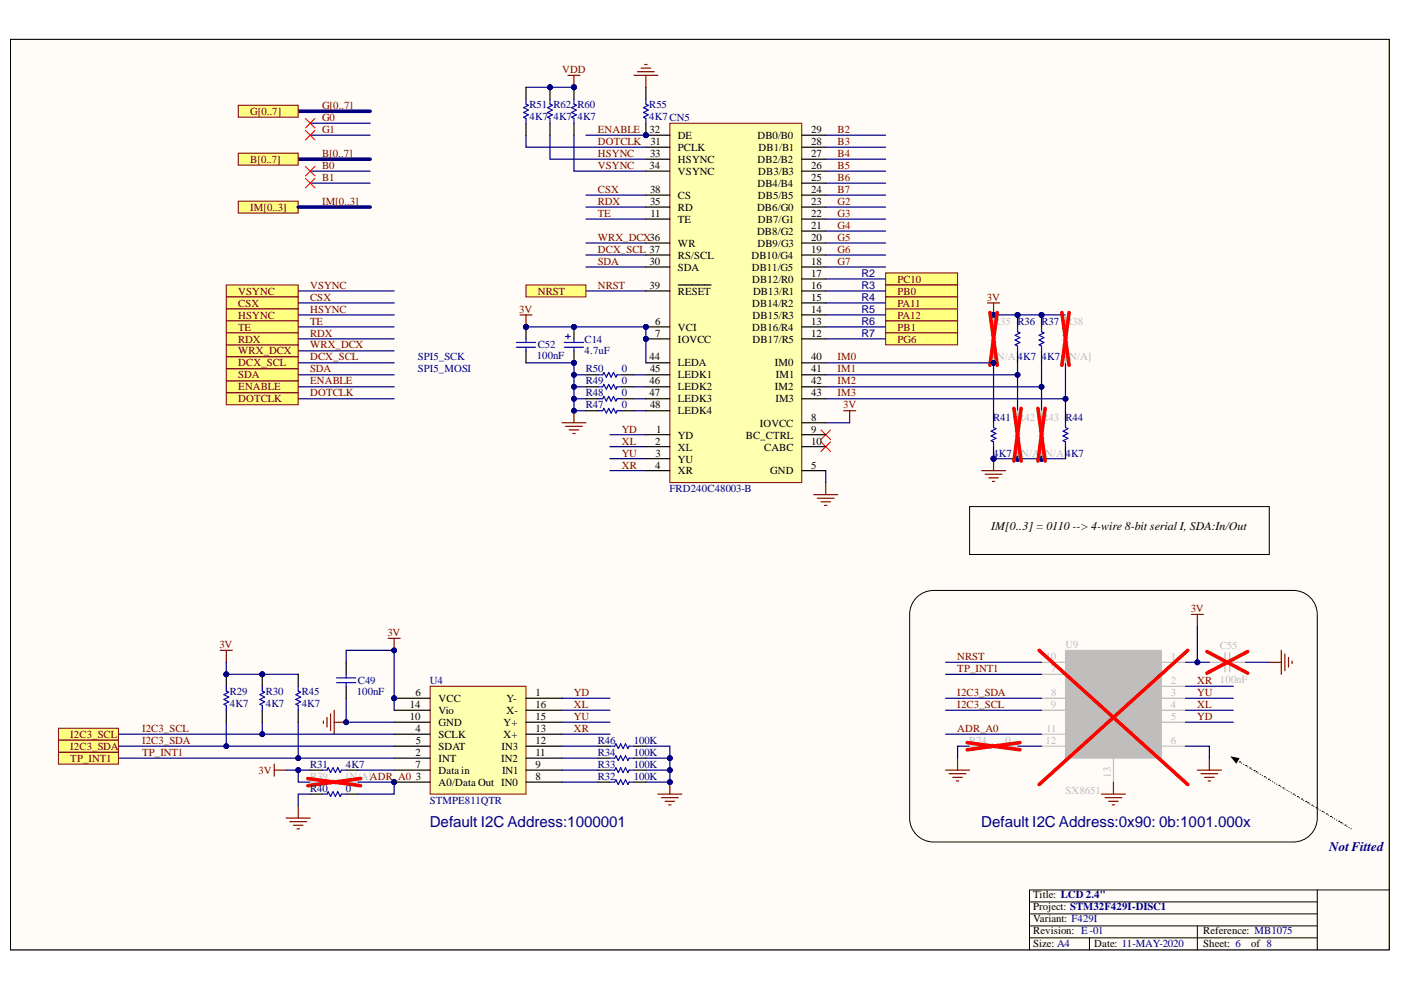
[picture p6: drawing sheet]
<svg xmlns="http://www.w3.org/2000/svg" width="297mm" height="210mm" viewBox="0 0 297 210" stroke-linecap="round" stroke-linejoin="round" font-family="sans-serif">
<defs><g id="words">
<g font-size="3.2" fill="#000080">
<text x="91.1" y="175.3">Default I2C Address:1000001</text>
<text x="208" y="175.3">Default I2C Address:0x90: 0b:1001.000x</text>
</g>
<text font-size="2.8" fill="#000080" x="281.8" y="180.5">NotFitted</text>
<text font-size="2.5" x="210.2" y="112.4">IM[0..3] = 0110 --&gt; 4-wire 8-bit serial I, SDA:In/Out</text>
<g font-size="2.3" fill="#800000">
<text x="119.2" y="15.5">VDD</text>
<text x="68.3" y="23.1">G[0..7]</text>
<text x="53" y="24.3">G[0..7]</text>
<text x="68.3" y="25.6">G0</text>
<text x="68.3" y="28.1">G1</text>
<text x="126.7" y="28.1">ENABLE</text>
<text x="177.6" y="28.1">B2</text>
<text x="53" y="34.6">B[0..7]</text>
<text x="68.3" y="33.3">B[0..7]</text>
<text x="68.3" y="35.8">B0</text>
<text x="126.7" y="33.3">HSYNC</text>
<text x="126.7" y="35.8">VSYNC</text>
<text x="126.7" y="30.8">DOTCLK</text>
<text x="177.6" y="30.8">B3</text>
<text x="177.6" y="33.3">B4</text>
<text x="177.6" y="35.8">B5</text>
<text x="68.3" y="38.4">B1</text>
<text x="126.7" y="40.9">CSX</text>
<text x="177.6" y="38.4">B6</text>
<text x="177.6" y="40.9">B7</text>
<text x="53" y="44.7">IM[0..3]</text>
<text x="68.3" y="43.5">IM[0..3]</text>
<text x="126.7" y="43.5">RDX</text>
<text x="126.7" y="46">TE</text>
<text x="177.6" y="43.5">G2</text>
<text x="177.6" y="46">G3</text>
<text x="126.7" y="53.6">DCX_SCL 37</text>
<text x="126.7" y="51.1">WRX_DCX36</text>
<text x="177.6" y="48.5">G4</text>
<text x="177.6" y="51.1">G5</text>
<text x="177.6" y="53.6">G6</text>
<text x="126.7" y="56.1">SDA</text>
<text x="177.6" y="56.1">G7</text>
<text x="190.3" y="59.9">PC10</text>
<text x="50.5" y="62.5">VSYNC</text>
<text x="50.5" y="65">CSX</text>
<text x="65.7" y="61.2">VSYNC</text>
<text x="65.7" y="63.7">CSX</text>
<text x="114" y="62.5">NRST</text>
<text x="126.7" y="61.2">NRST</text>
<text x="190.3" y="62.5">PB0</text>
<text x="190.3" y="65">PA11</text>
<text x="209.2" y="63.7">3V</text>
<text x="50.5" y="67.5">HSYNC</text>
<text x="50.5" y="70.1">TE</text>
<text x="65.7" y="66.3">HSYNC</text>
<text x="65.7" y="68.8">TE</text>
<text x="65.7" y="71.4">RDX</text>
<text x="110.1" y="66.3">3V</text>
<text x="190.3" y="67.5">PA12</text>
<text x="190.3" y="70.1">PB1</text>
<text x="50.5" y="75.2">WRX_DCX</text>
<text x="50.5" y="72.6">RDX</text>
<text x="50.5" y="77.7">DCX_SCL</text>
<text x="65.7" y="76.4">DCX_SCL</text>
<text x="65.7" y="73.9">WRX_DCX</text>
<text x="177.6" y="76.4">IM0</text>
<text x="190.3" y="72.6">PG6</text>
<text x="50.5" y="82.8">ENABLE</text>
<text x="50.5" y="80.2">SDA</text>
<text x="65.7" y="79">SDA</text>
<text x="65.7" y="81.5">ENABLE</text>
<text x="177.6" y="79">IM1</text>
<text x="177.6" y="81.5">IM2</text>
<text x="50.5" y="85.3">DOTCLK</text>
<text x="65.7" y="84">DOTCLK</text>
<text x="177.6" y="84">IM3</text>
<text x="178.8" y="86.6">3V</text>
<text x="131.8" y="91.7">YD</text>
<text x="131.8" y="94.3">XL</text>
<text x="131.8" y="99.3">XR</text>
<text x="131.8" y="96.8">YU</text>
<text x="252.5" y="129.8">3V</text>
<text x="46.5" y="137.4">3V</text>
<text x="82.2" y="134.8">3V</text>
<text x="203" y="142.5">TP_INT1</text>
<text x="203" y="139.9">NRST</text>
<text x="121.7" y="147.5">YD</text>
<text x="203" y="147.5">I2C3_SDA</text>
<text x="253.8" y="145">XR</text>
<text x="253.8" y="147.5">YU</text>
<text x="30.1" y="155.2">I2C3_SCL</text>
<text x="121.7" y="155.2">XR</text>
<text x="121.7" y="152.7">YU</text>
<text x="121.7" y="150.1">XL</text>
<text x="203" y="150.1">I2C3_SCL</text>
<text x="203" y="155.2">ADR_A0</text>
<text x="253.8" y="152.7">YD</text>
<text x="253.8" y="150.1">XL</text>
<text x="14.9" y="161.6">TP_INT1</text>
<text x="14.9" y="156.5">I2C3_SCL</text>
<text x="14.9" y="159">I2C3_SDA</text>
<text x="30.1" y="160.3">TP_INT1</text>
<text x="30.1" y="157.8">I2C3_SDA</text>
<text x="54.8" y="164.1">3V</text>
</g>
<g font-size="2.3" fill="#000080">
<text x="112.3" y="22.8">R51 R62 R60</text>
<text x="137.7" y="22.8">R55</text>
<text x="112.3" y="25.4">4K7</text>
<text x="117.3" y="25.4">4K7</text>
<text x="122.4" y="25.4">4K7</text>
<text x="137.7" y="25.4">4K7CN5</text>
<text x="182.7" y="58.7">R2</text>
<text x="182.7" y="63.7">R4</text>
<text x="182.7" y="61.2">R3</text>
<text x="182.7" y="66.3">R5</text>
<text x="182.7" y="68.8">R6</text>
<text x="182.7" y="71.4">R7</text>
<text x="215.7" y="68.8">R36</text>
<text x="220.8" y="68.8">R37 R38</text>
<text x="88.6" y="76.4">SPI5_SCK</text>
<text x="113.8" y="76.2">100nF</text>
<text x="114" y="73.9">C52</text>
<text x="123.9" y="72.6">C14</text>
<text x="123.9" y="75.2">4.7uF</text>
<text x="215.7" y="76.4">4K7</text>
<text x="220.8" y="76.4">4K7 [N/A]</text>
<text x="88.6" y="79">SPI5_MOSI</text>
<text x="124.2" y="79">R50</text>
<text x="124.2" y="81.5">R49</text>
<text x="131.8" y="79">0</text>
<text x="131.8" y="81.5">0</text>
<text x="124.2" y="84">R48</text>
<text x="124.2" y="86.6">R47</text>
<text x="131.8" y="84">0</text>
<text x="131.8" y="86.6">0</text>
<text x="210.6" y="89.2">R41</text>
<text x="210.6" y="96.8">4K7</text>
<text x="142" y="104.4">FRD240C48003-B</text>
<text x="48.7" y="147.3">R29</text>
<text x="48.7" y="149.9">4K7</text>
<text x="56.3" y="147.3">R30</text>
<text x="56.3" y="149.9">4K7</text>
<text x="64" y="147.3">R45</text>
<text x="64" y="149.9">4K7</text>
<text x="75.6" y="147.3">100nF</text>
<text x="75.9" y="145">C49</text>
<text x="91.1" y="145">U4</text>
<text x="126.7" y="157.8">R46</text>
<text x="126.7" y="160.3">R34</text>
<text x="134.4" y="157.8">100K</text>
<text x="134.4" y="160.3">100K</text>
<text x="65.7" y="162.8">R31</text>
<text x="65.7" y="167.9">R40</text>
<text x="73.4" y="162.8">4K7</text>
<text x="73.4" y="167.9">0</text>
<text x="126.7" y="162.8">R33</text>
<text x="126.7" y="165.4">R32</text>
<text x="134.4" y="162.8">100K</text>
<text x="134.4" y="165.4">100K</text>
<text x="91.1" y="170.4">STMPE811QTR</text>
</g>
<g font-size="2.3">
<text x="137.7" y="28.1">32</text>
<text x="143.7" y="29.5">DE</text>
<text x="160.6" y="29.5">DB0/B0</text>
<text x="172" y="28.1">29</text>
<text x="137.7" y="35.8">34</text>
<text x="137.8" y="33.3">33</text>
<text x="137.9" y="30.8">31</text>
<text x="143.7" y="32">PCLK</text>
<text x="143.7" y="34.6">HSYNC</text>
<text x="160.6" y="34.6">DB2/B2</text>
<text x="160.8" y="32">DB1/B1</text>
<text x="172" y="30.8">28</text>
<text x="172" y="33.3">27</text>
<text x="172" y="35.8">26</text>
<text x="137.8" y="40.9">38</text>
<text x="143.7" y="37.1">VSYNC</text>
<text x="160.6" y="39.6">DB4/B4</text>
<text x="160.8" y="37.1">DB3/B3</text>
<text x="172" y="38.4">25</text>
<text x="172" y="40.9">24</text>
<text x="137.8" y="43.5">35</text>
<text x="137.9" y="46">11</text>
<text x="143.7" y="42.2">CS</text>
<text x="143.7" y="47.3">TE</text>
<text x="143.7" y="44.7">RD</text>
<text x="160.5" y="44.7">DB6/G0</text>
<text x="160.7" y="42.2">DB5/B5</text>
<text x="160.7" y="47.3">DB7/G1</text>
<text x="172" y="43.5">23</text>
<text x="172" y="46">22</text>
<text x="143.7" y="52.3">WR</text>
<text x="160.5" y="49.8">DB8/G2</text>
<text x="160.6" y="52.3">DB9/G3</text>
<text x="172" y="48.5">21</text>
<text x="172" y="51.1">20</text>
<text x="172" y="53.6">19</text>
<text x="137.7" y="56.1">30</text>
<text x="143.7" y="54.9">RS/SCL</text>
<text x="143.7" y="57.4">SDA</text>
<text x="159.3" y="54.9">DB10/G4</text>
<text x="159.4" y="57.4">DB11/G5</text>
<text x="159.5" y="59.9">DB12/R0</text>
<text x="172" y="56.1">18</text>
<text x="172" y="58.7">17</text>
<text x="137.7" y="61.2">39</text>
<text x="143.7" y="62.5">RESET</text>
<text x="159.5" y="65">DB14/R2</text>
<text x="159.7" y="62.5">DB13/R1</text>
<text x="172" y="61.2">16</text>
<text x="172" y="63.7">15</text>
<text x="138.9" y="71.4">7</text>
<text x="138.9" y="68.8">6</text>
<text x="143.7" y="70.1">VCI</text>
<text x="159.5" y="70.1">DB16/R4</text>
<text x="159.6" y="67.5">DB15/R3</text>
<text x="172" y="66.3">14</text>
<text x="172" y="68.8">13</text>
<text x="172" y="71.4">12</text>
<text x="137.7" y="76.4">44</text>
<text x="143.7" y="72.6">IOVCC</text>
<text x="143.7" y="77.7">LEDA</text>
<text x="159.6" y="72.6">DB17/R5</text>
<text x="164.3" y="77.7">IM0</text>
<text x="172" y="76.4">40</text>
<text x="137.7" y="81.5">46</text>
<text x="137.8" y="79">45</text>
<text x="143.7" y="80.2">LEDK1</text>
<text x="143.7" y="82.8">LEDK2</text>
<text x="164.3" y="82.8">IM2</text>
<text x="164.5" y="80.2">IM1</text>
<text x="172" y="81.5">42</text>
<text x="172" y="79">41</text>
<text x="137.7" y="84">47</text>
<text x="137.8" y="86.6">48</text>
<text x="143.7" y="85.3">LEDK3</text>
<text x="143.7" y="87.8">LEDK4</text>
<text x="164.4" y="85.3">IM3</text>
<text x="172" y="89.2">8</text>
<text x="172" y="84">43</text>
<text x="138.9" y="94.3">2</text>
<text x="139.1" y="91.7">1</text>
<text x="143.7" y="93">YD</text>
<text x="143.7" y="95.5">XL</text>
<text x="158.1" y="93">BC_CTRL</text>
<text x="161.1" y="90.5">IOVCC</text>
<text x="162" y="95.5">CABC</text>
<text x="172" y="91.7">9</text>
<text x="172" y="94.3">10</text>
<text x="138.9" y="99.3">4</text>
<text x="139" y="96.8">3</text>
<text x="143.7" y="98.1">YU</text>
<text x="143.7" y="100.6">XR</text>
<text x="163.3" y="100.6">GND</text>
<text x="172" y="99.3">5</text>
<text x="88.1" y="147.5">6</text>
<text x="93" y="148.9">VCC</text>
<text x="107.4" y="148.9">Y-</text>
<text x="113.5" y="147.5">1</text>
<text x="86.9" y="152.7">10</text>
<text x="86.9" y="150.1">14</text>
<text x="88.1" y="155.2">4</text>
<text x="93" y="154">GND</text>
<text x="93" y="151.4">Vio</text>
<text x="106.8" y="154">Y+</text>
<text x="107.4" y="151.4">X-</text>
<text x="113.5" y="155.2">13</text>
<text x="113.5" y="152.7">15</text>
<text x="113.5" y="150.1">16</text>
<text x="88.1" y="160.3">2</text>
<text x="88.2" y="157.8">5</text>
<text x="93" y="161.6">INT</text>
<text x="93" y="156.5">SCLK</text>
<text x="93" y="159">SDAT</text>
<text x="106.3" y="161.6">IN2</text>
<text x="106.4" y="159">IN3</text>
<text x="106.8" y="156.5">X+</text>
<text x="113.5" y="160.3">11</text>
<text x="113.5" y="157.8">12</text>
<text x="88.1" y="162.8">7</text>
<text x="88.2" y="165.4">3</text>
<text x="93" y="166.6">A0/Data Out IN0</text>
<text x="93" y="164.1">Data in</text>
<text x="106.4" y="164.1">IN1</text>
<text x="113.5" y="165.4">8</text>
<text x="113.5" y="162.8">9</text>
<text x="219" y="190.5">Title: LCD 2.4&quot;</text>
<text x="219" y="193">Project: STM32F429I-DISC1</text>
<text x="219" y="195.5">Variant: F429I</text>
<text x="219" y="200.9">Size: A4</text>
<text x="219" y="198.1">Revision: E-01</text>
<text x="232" y="200.9">Date: 11-MAY-2020</text>
<text x="255.1" y="198.1">Reference: MB1075</text>
<text x="255.1" y="200.9">Sheet: 6</text>
<text x="265.2" y="200.9">of 8</text>
</g>
<g font-size="2.3" fill="#bfbebc">
<text x="210.6" y="68.8">R35</text>
<text x="210.6" y="76.4">[N/A]</text>
<text x="215.7" y="89.2">R42</text>
<text x="220.8" y="89.2">R43 R44</text>
<text x="215.7" y="96.8">[N/A]</text>
<text x="220.8" y="96.8">[N/A]4K7</text>
<text x="225.9" y="137.4">U9</text>
<text x="258.6" y="137.6">C55</text>
<text x="221.7" y="139.9">10</text>
<text x="222.8" y="142.5">7</text>
<text x="227.7" y="143.7">NIRQ</text>
<text x="248.2" y="139.9">1</text>
<text x="222.9" y="147.5">8</text>
<text x="227.7" y="148.9">SDA</text>
<text x="241.6" y="146.3">X+</text>
<text x="241.6" y="148.9">Y+</text>
<text x="248.2" y="145">2</text>
<text x="248.2" y="147.5">3</text>
<text x="258.6" y="144.7">100nF</text>
<text x="221.8" y="155.2">11</text>
<text x="222.8" y="150.1">9</text>
<text x="248.2" y="150.1">4</text>
<text x="248.2" y="152.7">5</text>
<text x="205.5" y="157.8">R74</text>
<text x="213.2" y="157.8">0</text>
<text x="221.7" y="157.8">12</text>
<text x="227.7" y="156.5">A0</text>
<text x="227.7" y="159">AUX</text>
<text x="239.5" y="159">GND</text>
<text x="248.2" y="157.8">6</text>
<text x="65.7" y="165.4">R39</text>
<text x="73.4" y="165.4">[N/A]ADR_A0</text>
<text x="235.5" y="164.9" transform="rotate(-90 235.5 164.9)">13</text>
<text x="225.9" y="168.4">SX8651</text>
</g>
</g></defs>
<path d="M2.2 8.4h292.3v193h-292.3z" fill-rule="evenodd" fill="#fffcf8"/>
<path d="M2.2 8.4h292.3v193h-292.3z" fill="none" stroke="#000" stroke-width=".21"/>
<path d="M2.2 8.4h292.3v193h-292.3z" fill-rule="evenodd" fill="#fffcf8"/>
<path d="M2.2 8.4h292.3v193h-292.3zM218.3 191.2h61M218.3 193.8h61M218.3 198.8h61M218.3 196.3h61M231 198.8v2.6M253.9 196.3v5.1M279.3 188.7v12.7M294.5 188.7h-76.2v12.7" fill="none" stroke="#000" stroke-width=".21"/>
<path d="M209.4 64.2h2.5M210.6 64.2v2.6" fill="none" stroke="#800000" stroke-width=".25"/>
<circle cx="210.7" cy="66.8" r=".51" fill="#000080"/>
<circle cx="210.7" cy="66.8" r=".51" fill="none" stroke="#000080" stroke-width=".21"/>
<path d="M208.1 99.8h5.1M210.6 97.3v2.5M208.9 100.6h3.5M209.6 101.3h2.1M210.4 102.1h.5" fill="none" stroke="#800000" stroke-width=".25"/>
<circle cx="210.7" cy="97.2" r=".51" fill="#000080"/>
<circle cx="210.7" cy="97.2" r=".51" fill="none" stroke="#000080" stroke-width=".21"/>
<path d="M210.6 66.8h15.3" fill="none" stroke="#000080" stroke-width=".25"/>
<circle cx="210.7" cy="66.8" r=".51" fill="#000080"/>
<circle cx="210.7" cy="66.8" r=".51" fill="none" stroke="#000080" stroke-width=".21"/>
<circle cx="215.7" cy="66.8" r=".51" fill="#000080"/>
<circle cx="215.7" cy="66.8" r=".51" fill="none" stroke="#000080" stroke-width=".21"/>
<circle cx="220.8" cy="66.8" r=".51" fill="#000080"/>
<circle cx="220.8" cy="66.8" r=".51" fill="none" stroke="#000080" stroke-width=".21"/>
<path d="M215.7 76.9v10.2" fill="none" stroke="#000080" stroke-width=".25"/>
<circle cx="215.7" cy="79.5" r=".51" fill="#000080"/>
<circle cx="215.7" cy="79.5" r=".51" fill="none" stroke="#000080" stroke-width=".21"/>
<path d="M210.6 97.3h15.3" fill="none" stroke="#000080" stroke-width=".25"/>
<circle cx="220.8" cy="97.2" r=".51" fill="#000080"/>
<circle cx="220.8" cy="97.2" r=".51" fill="none" stroke="#000080" stroke-width=".21"/>
<circle cx="215.7" cy="97.2" r=".51" fill="#000080"/>
<circle cx="215.7" cy="97.2" r=".51" fill="none" stroke="#000080" stroke-width=".21"/>
<circle cx="210.7" cy="97.2" r=".51" fill="#000080"/>
<circle cx="210.7" cy="97.2" r=".51" fill="none" stroke="#000080" stroke-width=".21"/>
<path d="M220.8 76.9v10.2" fill="none" stroke="#000080" stroke-width=".25"/>
<circle cx="220.8" cy="82" r=".51" fill="#000080"/>
<circle cx="220.8" cy="82" r=".51" fill="none" stroke="#000080" stroke-width=".21"/>
<path d="M175.1 79.5h40.6" fill="none" stroke="#000080" stroke-width=".25"/>
<circle cx="215.7" cy="79.5" r=".51" fill="#000080"/>
<circle cx="215.7" cy="79.5" r=".51" fill="none" stroke="#000080" stroke-width=".21"/>
<path d="M225.9 76.9v10.2" fill="none" stroke="#000080" stroke-width=".25"/>
<circle cx="225.9" cy="84.6" r=".51" fill="#000080"/>
<circle cx="225.9" cy="84.6" r=".51" fill="none" stroke="#000080" stroke-width=".21"/>
<path d="M116.6 28.7v5.1h20.3M121.7 28.7v7.6h15.2" fill="none" stroke="#000080" stroke-width=".25"/>
<path d="M110.3 66.8h2.5M111.5 66.8v2.5" fill="none" stroke="#800000" stroke-width=".25"/>
<circle cx="111.5" cy="69.3" r=".51" fill="#000080"/>
<circle cx="111.5" cy="69.3" r=".51" fill="none" stroke="#000080" stroke-width=".21"/>
<circle cx="121.7" cy="69.3" r=".51" fill="#000080"/>
<circle cx="121.7" cy="69.3" r=".51" fill="none" stroke="#000080" stroke-width=".21"/>
<circle cx="121.7" cy="76.9" r=".51" fill="#000080"/>
<circle cx="121.7" cy="76.9" r=".51" fill="none" stroke="#000080" stroke-width=".21"/>
<path d="M121.7 69.3v2.5" fill="none" stroke="#000" stroke-width=".25"/>
<circle cx="121.7" cy="69.3" r=".51" fill="#000080"/>
<circle cx="121.7" cy="69.3" r=".51" fill="none" stroke="#000080" stroke-width=".21"/>
<path d="M121.7 74.4v2.5" fill="none" stroke="#000" stroke-width=".25"/>
<circle cx="121.7" cy="76.9" r=".51" fill="#000080"/>
<circle cx="121.7" cy="76.9" r=".51" fill="none" stroke="#000080" stroke-width=".21"/>
<path d="M119.7 72.6h4M119.7 73.6h4M119.9 71.3h1M120.4 70.8v1M121.7 71.8v.8M121.7 73.6v.8" fill="none" stroke="#00f" stroke-width=".25"/>
<path d="M111.5 76.9h10.2v2.6" fill="none" stroke="#000080" stroke-width=".25"/>
<circle cx="121.7" cy="76.9" r=".51" fill="#000080"/>
<circle cx="121.7" cy="76.9" r=".51" fill="none" stroke="#000080" stroke-width=".21"/>
<circle cx="121.7" cy="79.5" r=".51" fill="#000080"/>
<circle cx="121.7" cy="79.5" r=".51" fill="none" stroke="#000080" stroke-width=".21"/>
<path d="M124.2 28.7h12.7" fill="none" stroke="#000080" stroke-width=".25"/>
<circle cx="136.9" cy="28.7" r=".51" fill="#000080"/>
<circle cx="136.9" cy="28.7" r=".51" fill="none" stroke="#000080" stroke-width=".21"/>
<path d="M111.5 18.5h10.2" fill="none" stroke="#000080" stroke-width=".25"/>
<circle cx="116.6" cy="18.5" r=".51" fill="#000080"/>
<circle cx="116.6" cy="18.5" r=".51" fill="none" stroke="#000080" stroke-width=".21"/>
<circle cx="121.7" cy="18.5" r=".51" fill="#000080"/>
<circle cx="121.7" cy="18.5" r=".51" fill="none" stroke="#000080" stroke-width=".21"/>
<path d="M111.5 28.7v2.5h25.4" fill="none" stroke="#000080" stroke-width=".25"/>
<path d="M120.4 16h2.6M121.7 16v2.5" fill="none" stroke="#800000" stroke-width=".25"/>
<circle cx="121.7" cy="18.5" r=".51" fill="#000080"/>
<circle cx="121.7" cy="18.5" r=".51" fill="none" stroke="#000080" stroke-width=".21"/>
<path d="M134.4 16h5.1M135.2 15.2h3.5M135.9 14.4h2.1M136.7 13.7h.5M136.9 16v2.5M172.5 104.9h5.1M173.3 105.6h3.5M174.1 106.4h2M174.8 107.2h.5M175.1 102.3v2.6" fill="none" stroke="#800000" stroke-width=".25"/>
<g fill="none" stroke="#000080" stroke-width=".25">
<path d="M175.1 28.7h12.7M175.1 31.2h12.7M175.1 33.8h12.7M175.1 36.3h12.7M175.1 38.8h12.7M175.1 41.4h12.7M175.1 43.9h12.7M175.1 46.5h12.7M175.1 49h12.7M175.1 51.5h12.7M175.1 54.1h12.7M175.1 56.6h12.7"/>
<path d="M175.1 59.1h12.7M124.2 79.5h-2.5v7.6h2.5M134.4 79.5h2.5M175.1 61.7h12.7M175.1 64.2h12.7M175.1 66.8h12.7M175.1 69.3h12.7M175.1 71.8h12.7M129.3 92.2h7.6M129.3 94.7h7.6M129.3 97.2h7.6M129.3 99.8h7.6"/>
<path d="M134.4 82h2.5M134.4 84.5h2.5M134.4 87.1h2.5M175.1 99.8v2.5"/>
</g>
<path d="M174.1 91.2l2 2M174.1 93.7l2 2M176.1 91.2l-2 2M176.1 93.7l-2 2" fill="none" stroke="#f00" stroke-width=".21"/>
<circle cx="121.7" cy="87.1" r=".51" fill="#000080"/>
<circle cx="121.7" cy="87.1" r=".51" fill="none" stroke="#000080" stroke-width=".21"/>
<circle cx="121.7" cy="84.5" r=".51" fill="#000080"/>
<circle cx="121.7" cy="84.5" r=".51" fill="none" stroke="#000080" stroke-width=".21"/>
<circle cx="121.7" cy="82" r=".51" fill="#000080"/>
<circle cx="121.7" cy="82" r=".51" fill="none" stroke="#000080" stroke-width=".21"/>
<circle cx="121.7" cy="79.5" r=".51" fill="#000080"/>
<circle cx="121.7" cy="79.5" r=".51" fill="none" stroke="#000080" stroke-width=".21"/>
<path d="M121.7 82h2.5" fill="none" stroke="#000080" stroke-width=".25"/>
<circle cx="121.7" cy="82" r=".51" fill="#000080"/>
<circle cx="121.7" cy="82" r=".51" fill="none" stroke="#000080" stroke-width=".21"/>
<path d="M121.7 84.5h2.5" fill="none" stroke="#000080" stroke-width=".25"/>
<circle cx="121.7" cy="84.5" r=".51" fill="#000080"/>
<circle cx="121.7" cy="84.5" r=".51" fill="none" stroke="#000080" stroke-width=".21"/>
<path d="M119.1 89.6h5.1M119.9 90.4h3.6M120.7 91.2h2M121.4 91.9h.5M121.7 87.1v2.5" fill="none" stroke="#800000" stroke-width=".25"/>
<circle cx="121.7" cy="87.1" r=".51" fill="#000080"/>
<circle cx="121.7" cy="87.1" r=".51" fill="none" stroke="#000080" stroke-width=".21"/>
<path d="M124.2 41.4h12.7M124.2 43.9h12.7M124.2 46.4h12.7M124.2 51.5h12.7M124.2 54.1h12.7M124.2 56.6h12.7M111.5 69.3h25.4v7.6M124.2 61.7h12.7" fill="none" stroke="#000080" stroke-width=".25"/>
<circle cx="136.9" cy="71.8" r=".51" fill="#000080"/>
<circle cx="136.9" cy="71.8" r=".51" fill="none" stroke="#000080" stroke-width=".21"/>
<circle cx="136.9" cy="69.3" r=".51" fill="#000080"/>
<circle cx="136.9" cy="69.3" r=".51" fill="none" stroke="#000080" stroke-width=".21"/>
<circle cx="121.7" cy="69.3" r=".51" fill="#000080"/>
<circle cx="121.7" cy="69.3" r=".51" fill="none" stroke="#000080" stroke-width=".21"/>
<circle cx="111.5" cy="69.3" r=".51" fill="#000080"/>
<circle cx="111.5" cy="69.3" r=".51" fill="none" stroke="#000080" stroke-width=".21"/>
<path d="M63.2 33.8h15.3M63.2 23.6h15.3" fill="none" stroke="#000080" stroke-width=".76"/>
<path d="M111.5 60.4h12.7v2.6h-12.7z" fill-rule="evenodd" fill="#ffff80"/>
<path d="M111.5 60.4h12.7v2.6h-12.7z" fill="none" stroke="#800000" stroke-width=".21"/>
<path d="M65.8 36.3h12.7M65.8 38.8h12.7M65.8 26.1h12.7M65.8 28.7h12.7M63.2 61.7h20.4M63.2 64.2h20.4M63.2 66.8h20.4M63.2 69.3h20.4M63.2 71.8h20.4M63.2 74.4h20.4M63.2 76.9h20.4M63.2 79.5h20.4" fill="none" stroke="#000080" stroke-width=".25"/>
<path d="M64.8 35.3l2 2M64.8 37.8l2 2M64.8 25.1l2 2M64.8 27.7l2 2M66.8 35.3l-2 2M66.8 37.8l-2 2M66.8 25.1l-2 2M66.8 27.7l-2 2" fill="none" stroke="#f00" stroke-width=".21"/>
<path d="M205.6 107.4h63.5v10.2h-63.5z" fill="none" stroke="#000" stroke-width=".21"/>
<path d="M50.5 42.6h12.7v2.6h-12.7z" fill-rule="evenodd" fill="#ffff80"/>
<path d="M50.5 42.6h12.7v2.6h-12.7z" fill="none" stroke="#800000" stroke-width=".21"/>
<path d="M63.2 43.9h15.3" fill="none" stroke="#000080" stroke-width=".76"/>
<path d="M63.2 82h20.4M63.2 84.5h20.4" fill="none" stroke="#000080" stroke-width=".25"/>
<path d="M50.5 22.3h12.7v2.6h-12.7z" fill-rule="evenodd" fill="#ffff80"/>
<path d="M50.5 22.3h12.7v2.6h-12.7z" fill="none" stroke="#800000" stroke-width=".21"/>
<path d="M50.5 32.5h12.7v2.5h-12.7z" fill-rule="evenodd" fill="#ffff80"/>
<path d="M50.5 32.5h12.7v2.5h-12.7z" fill="none" stroke="#800000" stroke-width=".21"/>
<path d="M48 60.4h15.2v2.6h-15.2z" fill-rule="evenodd" fill="#ffff80"/>
<path d="M48 60.4h15.2v2.6h-15.2z" fill="none" stroke="#800000" stroke-width=".21"/>
<path d="M48 63h15.2v2.5h-15.2z" fill-rule="evenodd" fill="#ffff80"/>
<path d="M48 63h15.2v2.5h-15.2z" fill="none" stroke="#800000" stroke-width=".21"/>
<path d="M48 65.5h15.2v2.5h-15.2z" fill-rule="evenodd" fill="#ffff80"/>
<path d="M48 65.5h15.2v2.5h-15.2z" fill="none" stroke="#800000" stroke-width=".21"/>
<path d="M48 68h15.2v2.6h-15.2z" fill-rule="evenodd" fill="#ffff80"/>
<path d="M48 68h15.2v2.6h-15.2z" fill="none" stroke="#800000" stroke-width=".21"/>
<path d="M48 73.1h15.2v2.6h-15.2z" fill-rule="evenodd" fill="#ffff80"/>
<path d="M48 73.1h15.2v2.6h-15.2z" fill="none" stroke="#800000" stroke-width=".21"/>
<path d="M48 70.6h15.2v2.5h-15.2z" fill-rule="evenodd" fill="#ffff80"/>
<path d="M48 70.6h15.2v2.5h-15.2z" fill="none" stroke="#800000" stroke-width=".21"/>
<path d="M48 80.7h15.2v2.6h-15.2z" fill-rule="evenodd" fill="#ffff80"/>
<path d="M48 80.7h15.2v2.6h-15.2z" fill="none" stroke="#800000" stroke-width=".21"/>
<path d="M48 83.3h15.2v2.5h-15.2z" fill-rule="evenodd" fill="#ffff80"/>
<path d="M48 83.3h15.2v2.5h-15.2z" fill="none" stroke="#800000" stroke-width=".21"/>
<path d="M48 75.7h15.2v2.5h-15.2z" fill-rule="evenodd" fill="#ffff80"/>
<path d="M48 75.7h15.2v2.5h-15.2z" fill="none" stroke="#800000" stroke-width=".21"/>
<path d="M48 78.2h15.2v2.5h-15.2z" fill-rule="evenodd" fill="#ffff80"/>
<path d="M48 78.2h15.2v2.5h-15.2z" fill="none" stroke="#800000" stroke-width=".21"/>
<path d="M111.5 18.5v2.5M111.5 26.1v2.6M124.2 79.5h2.6M131.9 79.5h2.5" fill="none" stroke="#000" stroke-width=".25"/>
<path d="M111.5 21v1.1l.5 .2-1 .5 1 .5-1 .5 1 .6-1 .5 .5 .2v1M126.8 79.5h1l.2-.5 .6 1 .5-1 .5 1 .5-1 .5 1 .2-.5h1.1" fill="none" stroke="#00f" stroke-width=".25"/>
<circle cx="116.6" cy="18.5" r=".51" fill="#000080"/>
<circle cx="116.6" cy="18.5" r=".51" fill="none" stroke="#000080" stroke-width=".21"/>
<path d="M116.6 18.5v2.5" fill="none" stroke="#000" stroke-width=".25"/>
<circle cx="116.6" cy="18.5" r=".51" fill="#000080"/>
<circle cx="116.6" cy="18.5" r=".51" fill="none" stroke="#000080" stroke-width=".21"/>
<path d="M116.6 26.1v2.6" fill="none" stroke="#000" stroke-width=".25"/>
<path d="M116.6 21v1.1l.5 .2-1 .5 1 .5-1 .5 1 .6-1 .5 .5 .2v1" fill="none" stroke="#00f" stroke-width=".25"/>
<circle cx="121.7" cy="18.5" r=".51" fill="#000080"/>
<circle cx="121.7" cy="18.5" r=".51" fill="none" stroke="#000080" stroke-width=".21"/>
<path d="M121.7 18.5v2.5" fill="none" stroke="#000" stroke-width=".25"/>
<circle cx="121.7" cy="18.5" r=".51" fill="#000080"/>
<circle cx="121.7" cy="18.5" r=".51" fill="none" stroke="#000080" stroke-width=".21"/>
<path d="M121.7 26.1v2.6" fill="none" stroke="#000" stroke-width=".25"/>
<path d="M121.7 21v1.1l.5 .2-1 .5 1 .5-1 .5 1 .6-1 .5 .5 .2v1" fill="none" stroke="#00f" stroke-width=".25"/>
<circle cx="136.9" cy="28.7" r=".51" fill="#000080"/>
<circle cx="136.9" cy="28.7" r=".51" fill="none" stroke="#000080" stroke-width=".21"/>
<path d="M136.9 18.5v2.5M136.9 26.1v2.6" fill="none" stroke="#000" stroke-width=".25"/>
<circle cx="136.9" cy="28.7" r=".51" fill="#000080"/>
<circle cx="136.9" cy="28.7" r=".51" fill="none" stroke="#000080" stroke-width=".21"/>
<path d="M136.9 21v1.1l.5 .2-1 .5 1 .5-1 .5 1 .6-1 .5 .5 .2v1" fill="none" stroke="#00f" stroke-width=".25"/>
<circle cx="210.7" cy="66.8" r=".51" fill="#000080"/>
<circle cx="210.7" cy="66.8" r=".51" fill="none" stroke="#000080" stroke-width=".21"/>
<circle cx="210.7" cy="76.9" r=".51" fill="#000080"/>
<circle cx="210.7" cy="76.9" r=".51" fill="none" stroke="#000080" stroke-width=".21"/>
<path d="M210.6 66.8v2.5" fill="none" stroke="#bfbebc" stroke-width=".25"/>
<circle cx="210.7" cy="66.8" r=".51" fill="#000080"/>
<circle cx="210.7" cy="66.8" r=".51" fill="none" stroke="#000080" stroke-width=".21"/>
<path d="M210.6 74.4v2.5" fill="none" stroke="#bfbebc" stroke-width=".25"/>
<circle cx="210.7" cy="76.9" r=".51" fill="#000080"/>
<circle cx="210.7" cy="76.9" r=".51" fill="none" stroke="#000080" stroke-width=".21"/>
<path d="M210.6 69.3v1l.6 .3-1.1 .5 1.1 .5-1.1 .5 1.1 .5-1.1 .5 .5 .3v1" fill="none" stroke="#bfbebc" stroke-width=".25"/>
<path d="M209.9 66.3l1.5 11.1M211.4 66.3l-1.5 11.1" fill="none" stroke="#f00" stroke-width=".76"/>
<circle cx="215.7" cy="66.8" r=".51" fill="#000080"/>
<circle cx="215.7" cy="66.8" r=".51" fill="none" stroke="#000080" stroke-width=".21"/>
<path d="M215.7 66.8v2.5" fill="none" stroke="#000" stroke-width=".25"/>
<circle cx="215.7" cy="66.8" r=".51" fill="#000080"/>
<circle cx="215.7" cy="66.8" r=".51" fill="none" stroke="#000080" stroke-width=".21"/>
<path d="M215.7 74.4v2.5" fill="none" stroke="#000" stroke-width=".25"/>
<path d="M215.7 69.3v1l.5 .3-1 .5 1 .5-1 .5 1 .5-1 .5 .5 .3v1" fill="none" stroke="#00f" stroke-width=".25"/>
<circle cx="220.8" cy="66.8" r=".51" fill="#000080"/>
<circle cx="220.8" cy="66.8" r=".51" fill="none" stroke="#000080" stroke-width=".21"/>
<path d="M220.8 66.8v2.5" fill="none" stroke="#000" stroke-width=".25"/>
<circle cx="220.8" cy="66.8" r=".51" fill="#000080"/>
<circle cx="220.8" cy="66.8" r=".51" fill="none" stroke="#000080" stroke-width=".21"/>
<path d="M220.8 74.4v2.5" fill="none" stroke="#000" stroke-width=".25"/>
<path d="M220.8 69.3v1l.5 .3-1 .5 1 .5-1 .5 1 .5-1 .5 .5 .3v1" fill="none" stroke="#00f" stroke-width=".25"/>
<path d="M225.9 66.8v3.5l.5 .3-1 .5 1 .5-1 .5 1 .5-1 .5 .5 .3v3.5" fill="none" stroke="#bfbebc" stroke-width=".25"/>
<path d="M225.1 66.3l1.6 11.1M226.7 66.3l-1.6 11.1" fill="none" stroke="#f00" stroke-width=".76"/>
<circle cx="215.7" cy="97.2" r=".51" fill="#000080"/>
<circle cx="215.7" cy="97.2" r=".51" fill="none" stroke="#000080" stroke-width=".21"/>
<path d="M215.7 87.1v2.5M215.7 94.7v2.6" fill="none" stroke="#bfbebc" stroke-width=".25"/>
<circle cx="215.7" cy="97.2" r=".51" fill="#000080"/>
<circle cx="215.7" cy="97.2" r=".51" fill="none" stroke="#000080" stroke-width=".21"/>
<path d="M215.7 89.6v1l.5 .3-1 .5 1 .5-1 .5 1 .5-1 .5 .5 .3v1" fill="none" stroke="#bfbebc" stroke-width=".25"/>
<path d="M215 86.6l1.5 11.2M216.5 86.6l-1.5 11.2" fill="none" stroke="#f00" stroke-width=".76"/>
<circle cx="220.8" cy="97.2" r=".51" fill="#000080"/>
<circle cx="220.8" cy="97.2" r=".51" fill="none" stroke="#000080" stroke-width=".21"/>
<path d="M220.8 87.1v2.5M220.8 94.7v2.6" fill="none" stroke="#bfbebc" stroke-width=".25"/>
<circle cx="220.8" cy="97.2" r=".51" fill="#000080"/>
<circle cx="220.8" cy="97.2" r=".51" fill="none" stroke="#000080" stroke-width=".21"/>
<path d="M220.8 89.6v1l.5 .3-1 .5 1 .5-1 .5 1 .5-1 .5 .5 .3v1" fill="none" stroke="#bfbebc" stroke-width=".25"/>
<path d="M220.1 86.6l1.5 11.2M221.6 86.6l-1.5 11.2" fill="none" stroke="#f00" stroke-width=".76"/>
<circle cx="210.7" cy="97.2" r=".51" fill="#000080"/>
<circle cx="210.7" cy="97.2" r=".51" fill="none" stroke="#000080" stroke-width=".21"/>
<path d="M210.6 87.1v2.5M210.6 94.7v2.6" fill="none" stroke="#000" stroke-width=".25"/>
<circle cx="210.7" cy="97.2" r=".51" fill="#000080"/>
<circle cx="210.7" cy="97.2" r=".51" fill="none" stroke="#000080" stroke-width=".21"/>
<path d="M210.6 89.6v1l.6 .3-1.1 .5 1.1 .5-1.1 .5 1.1 .5-1.1 .5 .5 .3v1M225.9 89.6v1l.5 .3-1 .5 1 .5-1 .5 1 .5-1 .5 .5 .3v1" fill="none" stroke="#00f" stroke-width=".25"/>
<path d="M225.9 87.1v2.5M225.9 94.7v2.6" fill="none" stroke="#000" stroke-width=".25"/>
<circle cx="111.5" cy="69.3" r=".51" fill="#000080"/>
<circle cx="111.5" cy="69.3" r=".51" fill="none" stroke="#000080" stroke-width=".21"/>
<path d="M111.5 69.3v2.5M111.5 74.4v2.5" fill="none" stroke="#000" stroke-width=".25"/>
<circle cx="111.5" cy="69.3" r=".51" fill="#000080"/>
<circle cx="111.5" cy="69.3" r=".51" fill="none" stroke="#000080" stroke-width=".21"/>
<path d="M109.5 72.6h4.1M109.5 73.6h4.1M111.5 71.8v.8M111.5 73.6v.8M126.8 82h1l.2-.5 .6 1 .5-1 .5 1 .5-1 .5 1 .2-.5h1.1M126.8 84.5h1l.2-.5 .6 1.1 .5-1.1 .5 1.1 .5-1.1 .5 1.1 .2-.6h1.1M126.8 87.1h1l.2-.5 .6 1 .5-1 .5 1 .5-1 .5 1 .2-.5h1.1" fill="none" stroke="#00f" stroke-width=".25"/>
<path d="M124.2 82h2.6M124.2 84.5h2.6M124.2 87.1h2.6M131.9 82h2.5M131.9 84.5h2.5M131.9 87.1h2.5" fill="none" stroke="#000" stroke-width=".25"/>
<path d="M187.8 57.9h15.2v2.5h-15.2z" fill-rule="evenodd" fill="#ffff80"/>
<path d="M187.8 57.9h15.2v2.5h-15.2z" fill="none" stroke="#800000" stroke-width=".21"/>
<path d="M187.8 60.4h15.2v2.6h-15.2z" fill-rule="evenodd" fill="#ffff80"/>
<path d="M187.8 60.4h15.2v2.6h-15.2z" fill="none" stroke="#800000" stroke-width=".21"/>
<path d="M187.8 63h15.2v2.5h-15.2z" fill-rule="evenodd" fill="#ffff80"/>
<path d="M187.8 63h15.2v2.5h-15.2z" fill="none" stroke="#800000" stroke-width=".21"/>
<path d="M187.8 65.5h15.2v2.5h-15.2z" fill-rule="evenodd" fill="#ffff80"/>
<path d="M187.8 65.5h15.2v2.5h-15.2z" fill="none" stroke="#800000" stroke-width=".21"/>
<path d="M187.8 68h15.2v2.6h-15.2z" fill-rule="evenodd" fill="#ffff80"/>
<path d="M187.8 68h15.2v2.6h-15.2z" fill="none" stroke="#800000" stroke-width=".21"/>
<path d="M187.8 70.6h15.2v2.5h-15.2z" fill-rule="evenodd" fill="#ffff80"/>
<path d="M187.8 70.6h15.2v2.5h-15.2z" fill="none" stroke="#800000" stroke-width=".21"/>
<path d="M225.9 137.9h20.3v22.8h-20.3z" fill-rule="evenodd" fill="#bfbebc"/>
<path d="M225.9 137.9h20.3v22.8h-20.3z" fill="none" stroke="#bfbebc" stroke-width=".21"/>
<g fill="none" stroke="#bfbebc" stroke-width=".25">
<path d="M259.7 138.4v4.1M260.7 138.4v4.1M205.6 158.2h3.5l.3-.5 .5 1 .5-1 .5 1 .5-1 .5 1 .3-.5h3.5M220.8 155.7h5.1M220.8 158.2h5.1M220.8 150.6h5.1M220.8 148h5.1M220.8 140.4h5.1M220.8 143h5.1M246.2 145.5h5.1M246.2 158.2h5.1M246.2 150.6h5.1"/>
<path d="M246.2 148h5.1M246.2 140.4h5.1M246.2 153.1h5.1M256.4 140.4h3.3M260.7 140.4h3.3M236.1 160.7v5.1"/>
</g>
<path d="M220.3 137.9l31.5 28.4M251.8 137.9l-31.5 28.4M255.9 138.1l8.6 4.6M264.5 138.1l-8.6 4.6M205.1 157.5l11.1 1.5M216.2 157.5l-11.1 1.5" fill="none" stroke="#f00" stroke-width=".76"/>
<g fill="none" stroke="#800000" stroke-width=".25">
<path d="M252.6 130.3h2.5M253.9 130.3v2.5M271.7 137.9v5.1M272.4 138.7v3.5M273.2 139.4v2M269.1 140.4h2.6M273.9 140.2v.5M200.5 163.3h5.1M201.2 164h3.6M202 164.8h2M202.8 165.6h.5M203 160.7v2.6"/>
<path d="M233.5 168.4h5.1M234.3 169.1h3.6M235.1 169.9h2M235.8 170.7h.5M236.1 165.8v2.6M253.9 163.3h5M254.6 164h3.6M255.4 164.8h2M256.2 165.6h.5M256.4 160.7v2.6"/>
</g>
<path d="M200.5 148h20.3M200.5 150.6h20.3M200.5 143h20.3M200.5 155.7h20.3M205.6 158.2h-2.6v2.5M215.7 158.2h5.1M251.3 158.2h5.1v2.5M251.3 140.4h5.1M251.3 148h10.2M251.3 150.6h10.2M251.3 145.5h10.2M251.3 153.1h10.2" fill="none" stroke="#000080" stroke-width=".25"/>
<circle cx="253.9" cy="140.4" r=".51" fill="#000080"/>
<circle cx="253.9" cy="140.4" r=".51" fill="none" stroke="#000080" stroke-width=".21"/>
<path d="M253.9 132.8v7.6M264 140.4h5.1" fill="none" stroke="#000080" stroke-width=".25"/>
<circle cx="253.9" cy="140.4" r=".51" fill="#000080"/>
<circle cx="253.9" cy="140.4" r=".51" fill="none" stroke="#000080" stroke-width=".21"/>
<path d="M175.1 89.6h5M200.5 140.4h20.3" fill="none" stroke="#000080" stroke-width=".25"/>
<path d="M178.9 87.1h2.5M180.1 87.1v2.5M68.6 152.9v.5M69.3 152.1v2M70.1 151.3v3.6M70.9 150.6v5.1M70.9 153.1h2.5M60.7 173.5h5.1M61.5 174.2h3.5M62.2 175h2M63 175.7h.5M63.2 170.9v2.6" fill="none" stroke="#800000" stroke-width=".25"/>
<circle cx="73.4" cy="153.1" r=".51" fill="#000080"/>
<circle cx="73.4" cy="153.1" r=".51" fill="none" stroke="#000080" stroke-width=".21"/>
<path d="M73.4 148v5.1h10.2" fill="none" stroke="#000080" stroke-width=".25"/>
<circle cx="73.4" cy="153.1" r=".51" fill="#000080"/>
<circle cx="73.4" cy="153.1" r=".51" fill="none" stroke="#000080" stroke-width=".21"/>
<path d="M25.1 155.7h58.5" fill="none" stroke="#000080" stroke-width=".25"/>
<circle cx="55.6" cy="155.7" r=".51" fill="#000080"/>
<circle cx="55.6" cy="155.7" r=".51" fill="none" stroke="#000080" stroke-width=".21"/>
<path d="M25.1 158.2h58.5" fill="none" stroke="#000080" stroke-width=".25"/>
<circle cx="48" cy="158.2" r=".51" fill="#000080"/>
<circle cx="48" cy="158.2" r=".51" fill="none" stroke="#000080" stroke-width=".21"/>
<path d="M119.1 163.3h7.7" fill="none" stroke="#000080" stroke-width=".25"/>
<path d="M139.5 168.4h5.1M140.2 169.1h3.6M141 169.9h2M141.8 170.7h.5M142 165.8v2.6" fill="none" stroke="#800000" stroke-width=".25"/>
<circle cx="142" cy="165.8" r=".51" fill="#000080"/>
<circle cx="142" cy="165.8" r=".51" fill="none" stroke="#000080" stroke-width=".21"/>
<path d="M73.4 140.4v-2.5h10.2v12.7M119.1 148h10.2M119.1 150.6h10.2M119.1 153.1h10.2M119.1 155.7h10.2M75.9 163.3h7.7" fill="none" stroke="#000080" stroke-width=".25"/>
<circle cx="83.6" cy="148" r=".51" fill="#000080"/>
<circle cx="83.6" cy="148" r=".51" fill="none" stroke="#000080" stroke-width=".21"/>
<circle cx="83.6" cy="137.9" r=".51" fill="#000080"/>
<circle cx="83.6" cy="137.9" r=".51" fill="none" stroke="#000080" stroke-width=".21"/>
<path d="M82.3 135.3h2.5M83.6 135.3v2.6M58.1 162v2.6M58.1 163.3h2.6" fill="none" stroke="#800000" stroke-width=".25"/>
<circle cx="83.6" cy="137.9" r=".51" fill="#000080"/>
<circle cx="83.6" cy="137.9" r=".51" fill="none" stroke="#000080" stroke-width=".21"/>
<path d="M46.7 137.9h2.5M48 137.9v2.5" fill="none" stroke="#800000" stroke-width=".25"/>
<path d="M48 153.1v5.1" fill="none" stroke="#000080" stroke-width=".25"/>
<circle cx="48" cy="158.2" r=".51" fill="#000080"/>
<circle cx="48" cy="158.2" r=".51" fill="none" stroke="#000080" stroke-width=".21"/>
<path d="M55.6 153.1v2.6" fill="none" stroke="#000080" stroke-width=".25"/>
<circle cx="55.6" cy="155.7" r=".51" fill="#000080"/>
<circle cx="55.6" cy="155.7" r=".51" fill="none" stroke="#000080" stroke-width=".21"/>
<path d="M25.1 160.7h58.5" fill="none" stroke="#000080" stroke-width=".25"/>
<circle cx="63.2" cy="160.7" r=".51" fill="#000080"/>
<circle cx="63.2" cy="160.7" r=".51" fill="none" stroke="#000080" stroke-width=".21"/>
<path d="M119.1 158.2h7.7M136.9 158.2h5.1v5.1h-5.1M119.1 160.7h7.7M119.1 165.8h7.7" fill="none" stroke="#000080" stroke-width=".25"/>
<circle cx="142" cy="160.7" r=".51" fill="#000080"/>
<circle cx="142" cy="160.7" r=".51" fill="none" stroke="#000080" stroke-width=".21"/>
<circle cx="142" cy="163.3" r=".51" fill="#000080"/>
<circle cx="142" cy="163.3" r=".51" fill="none" stroke="#000080" stroke-width=".21"/>
<path d="M136.9 160.7h5.1" fill="none" stroke="#000080" stroke-width=".25"/>
<circle cx="142" cy="160.7" r=".51" fill="#000080"/>
<circle cx="142" cy="160.7" r=".51" fill="none" stroke="#000080" stroke-width=".21"/>
<path d="M142 163.3v2.5h-5.1" fill="none" stroke="#000080" stroke-width=".25"/>
<circle cx="142" cy="163.3" r=".51" fill="#000080"/>
<circle cx="142" cy="163.3" r=".51" fill="none" stroke="#000080" stroke-width=".21"/>
<circle cx="142" cy="165.8" r=".51" fill="#000080"/>
<circle cx="142" cy="165.8" r=".51" fill="none" stroke="#000080" stroke-width=".21"/>
<path d="M60.7 163.3h5.1" fill="none" stroke="#000080" stroke-width=".25"/>
<circle cx="63.2" cy="163.3" r=".51" fill="#000080"/>
<circle cx="63.2" cy="163.3" r=".51" fill="none" stroke="#000080" stroke-width=".21"/>
<path d="M63.2 163.3v2.5h2.6" fill="none" stroke="#000080" stroke-width=".25"/>
<circle cx="63.2" cy="163.3" r=".51" fill="#000080"/>
<circle cx="63.2" cy="163.3" r=".51" fill="none" stroke="#000080" stroke-width=".21"/>
<path d="M63.2 153.1v7.6" fill="none" stroke="#000080" stroke-width=".25"/>
<circle cx="63.2" cy="160.7" r=".51" fill="#000080"/>
<circle cx="63.2" cy="160.7" r=".51" fill="none" stroke="#000080" stroke-width=".21"/>
<path d="M48 140.4v2.6h15.2" fill="none" stroke="#000080" stroke-width=".25"/>
<circle cx="48" cy="143" r=".51" fill="#000080"/>
<circle cx="48" cy="143" r=".51" fill="none" stroke="#000080" stroke-width=".21"/>
<circle cx="55.6" cy="143" r=".51" fill="#000080"/>
<circle cx="55.6" cy="143" r=".51" fill="none" stroke="#000080" stroke-width=".21"/>
<circle cx="83.6" cy="165.8" r=".51" fill="#000080"/>
<circle cx="83.6" cy="165.8" r=".51" fill="none" stroke="#000080" stroke-width=".21"/>
<circle cx="83.6" cy="148" r=".51" fill="#000080"/>
<circle cx="83.6" cy="148" r=".51" fill="none" stroke="#000080" stroke-width=".21"/>
<path d="M91.2 145.5h20.3v22.9h-20.3z" fill-rule="evenodd" fill="#ffffb0"/>
<path d="M91.2 145.5h20.3v22.9h-20.3z" fill="none" stroke="#800000" stroke-width=".21"/>
<path d="M111.5 148h7.6M83.6 160.7h7.6M83.6 165.8h7.6" fill="none" stroke="#000" stroke-width=".25"/>
<circle cx="83.6" cy="165.8" r=".51" fill="#000080"/>
<circle cx="83.6" cy="165.8" r=".51" fill="none" stroke="#000080" stroke-width=".21"/>
<path d="M83.6 155.7h7.6M83.6 158.2h7.6M83.6 148h7.6" fill="none" stroke="#000" stroke-width=".25"/>
<circle cx="83.6" cy="148" r=".51" fill="#000080"/>
<circle cx="83.6" cy="148" r=".51" fill="none" stroke="#000080" stroke-width=".21"/>
<path d="M83.6 153.1h7.6M83.6 150.6h7.6M111.5 153.1h7.6M111.5 158.2h7.6M111.5 155.7h7.6M111.5 150.6h7.6M83.6 163.3h7.6M111.5 163.3h7.6M111.5 165.8h7.6M111.5 160.7h7.6" fill="none" stroke="#000" stroke-width=".25"/>
<path d="M12.4 159.5h12.7v2.5h-12.7z" fill-rule="evenodd" fill="#ffff80"/>
<path d="M12.4 159.5h12.7v2.5h-12.7z" fill="none" stroke="#800000" stroke-width=".21"/>
<path d="M12.4 154.4h12.7v2.5h-12.7z" fill-rule="evenodd" fill="#ffff80"/>
<path d="M12.4 154.4h12.7v2.5h-12.7z" fill="none" stroke="#800000" stroke-width=".21"/>
<path d="M12.4 156.9h12.7v2.6h-12.7z" fill-rule="evenodd" fill="#ffff80"/>
<path d="M12.4 156.9h12.7v2.6h-12.7z" fill="none" stroke="#800000" stroke-width=".21"/>
<path d="M126.8 158.2h2.5M134.4 158.2h2.5" fill="none" stroke="#000" stroke-width=".25"/>
<path d="M129.3 158.2h1l.3-.5 .5 1 .5-1 .5 1 .5-1 .5 1 .3-.5h1" fill="none" stroke="#00f" stroke-width=".25"/>
<circle cx="48" cy="143" r=".51" fill="#000080"/>
<circle cx="48" cy="143" r=".51" fill="none" stroke="#000080" stroke-width=".21"/>
<path d="M48 143v2.5" fill="none" stroke="#000" stroke-width=".25"/>
<circle cx="48" cy="143" r=".51" fill="#000080"/>
<circle cx="48" cy="143" r=".51" fill="none" stroke="#000080" stroke-width=".21"/>
<path d="M48 150.6v2.5" fill="none" stroke="#000" stroke-width=".25"/>
<path d="M48 145.5v1l.5 .3-1 .5 1 .5-1 .5 1 .5-1 .5 .5 .3v1" fill="none" stroke="#00f" stroke-width=".25"/>
<circle cx="55.6" cy="143" r=".51" fill="#000080"/>
<circle cx="55.6" cy="143" r=".51" fill="none" stroke="#000080" stroke-width=".21"/>
<path d="M55.6 143v2.5" fill="none" stroke="#000" stroke-width=".25"/>
<circle cx="55.6" cy="143" r=".51" fill="#000080"/>
<circle cx="55.6" cy="143" r=".51" fill="none" stroke="#000080" stroke-width=".21"/>
<g fill="none" stroke="#000" stroke-width=".25">
<path d="M55.6 150.6v2.5M63.2 143v2.5M63.2 150.6v2.5M65.8 163.3h2.5M65.8 168.4h2.5M73.4 163.3h2.5M73.4 168.4h2.5M126.8 160.7h2.5M126.8 163.3h2.5M126.8 165.8h2.5M134.4 160.7h2.5M134.4 163.3h2.5"/>
<path d="M134.4 165.8h2.5"/>
</g>
<path d="M55.6 145.5v1l.5 .3-1 .5 1 .5-1 .5 1 .5-1 .5 .5 .3v1M63.2 145.5v1l.5 .3-1 .5 1 .5-1 .5 1 .5-1 .5 .5 .3v1M68.3 163.3h1l.3-.5 .5 1 .5-1 .5 1 .5-1 .5 1 .3-.5h1M68.3 168.4h1l.3-.5 .5 1 .5-1 .5 1 .5-1 .5 1 .3-.5h1M129.3 160.7h1l.3-.5 .5 1.1 .5-1.1 .5 1.1 .5-1.1 .5 1.1 .3-.6h1M129.3 163.3h1l.3-.5 .5 1 .5-1 .5 1 .5-1 .5 1 .3-.5h1M129.3 165.8h1l.3-.5 .5 1 .5-1 .5 1 .5-1 .5 1 .3-.5h1" fill="none" stroke="#00f" stroke-width=".25"/>
<path d="M65.8 165.8h3.5l.3-.5 .5 1 .5-1 .5 1 .5-1 .5 1 .3-.5h3.5" fill="none" stroke="#bfbebc" stroke-width=".25"/>
<path d="M65.3 165.1l11.1 1.5M76.4 165.1l-11.1 1.5" fill="none" stroke="#f00" stroke-width=".76"/>
<path d="M65.8 168.4h-2.6v2.5M75.9 165.8h7.7v2.6h-7.7" fill="none" stroke="#000080" stroke-width=".25"/>
<circle cx="83.6" cy="165.8" r=".51" fill="#000080"/>
<circle cx="83.6" cy="165.8" r=".51" fill="none" stroke="#000080" stroke-width=".21"/>
<g fill="none" stroke="#000" stroke-width=".25">
<path d="M73.4 140.4v2.6M73.4 145.5v2.5M261.2 160.5l1.4 .3-.5 .9zM261.5 160.7h.1M261.9 161h.1M262.4 161.3h.1M262.8 161.5h.1M263.2 161.8h.1M263.7 162.1h.1M264.1 162.3h.1M264.6 162.6h.1M265 162.9h.1"/>
<path d="M265.4 163.1h.1M265.9 163.4h.1M266.3 163.6h.1M266.7 163.9h.1M267.2 164.2h.1M267.6 164.4h.1M268.1 164.7h.1M268.5 165h.1M268.9 165.2h.1M269.4 165.5h.1M269.8 165.7h.1M270.3 166h.1"/>
<path d="M270.7 166.3h.1M271.1 166.5h.1M271.6 166.8h.1M272 167.1h.1M272.4 167.3h.1M272.9 167.6h.1M273.3 167.8v.1M273.8 168.1h.1M274.2 168.4h.1M274.6 168.6h.1M275.1 168.9h.1M275.5 169.2h.1"/>
<path d="M276 169.4h.1M276.4 169.7h.1M276.8 169.9h.1M277.3 170.2h.1M277.7 170.5h.1M278.1 170.7h.1M278.6 171h.1M279 171.3h.1M279.5 171.5h.1M279.9 171.8h.1M280.3 172h.1M280.8 172.3h.1"/>
<path d="M281.2 172.6h.1M281.6 172.8h.1M282.1 173.1h.1M282.5 173.4h.1M283 173.6h.1M283.4 173.9h.1M283.8 174.1h.1M284.3 174.4h.1M284.7 174.7h.1M285.2 174.9h.1M285.6 175.2h.1M286 175.5h.1"/>
<path d="M286.5 175.7h.1"/>
</g>
<path d="M71.4 143.7h4M71.4 144.7h4M73.4 143v.7M73.4 144.7v.8" fill="none" stroke="#00f" stroke-width=".25"/>
<path d="M194.1 127a5.1 5.1 0 0 1 3.8-1.8h76.3a5.1 5.1 0 0 1 5.1 5.1v43.2a5.1 5.1 0 0 1-5.1 5h-76.3a5.1 5.1 0 0 1-5-5v-43.2a5.1 5.1 0 0 1 1.2-3.3z" fill="none" stroke="#000" stroke-width=".21"/>
<path d="M261.2 160.5l1.4 .3-.5 .9z" fill="#000"/>
<circle cx="136.9" cy="28.7" r=".51" fill="#000080"/>
<circle cx="136.9" cy="28.7" r=".51" fill="none" stroke="#000080" stroke-width=".21"/>
<circle cx="136.9" cy="71.8" r=".51" fill="#000080"/>
<circle cx="136.9" cy="71.8" r=".51" fill="none" stroke="#000080" stroke-width=".21"/>
<circle cx="136.9" cy="69.3" r=".51" fill="#000080"/>
<circle cx="136.9" cy="69.3" r=".51" fill="none" stroke="#000080" stroke-width=".21"/>
<path d="M142 26.1h28v76.2h-28z" fill-rule="evenodd" fill="#ffffb0"/>
<path d="M142 26.1h28v76.2h-28z" fill="none" stroke="#800000" stroke-width=".21"/>
<path d="M136.9 28.7h5.1" fill="none" stroke="#000" stroke-width=".25"/>
<circle cx="136.9" cy="28.7" r=".51" fill="#000080"/>
<circle cx="136.9" cy="28.7" r=".51" fill="none" stroke="#000080" stroke-width=".21"/>
<g fill="none" stroke="#000" stroke-width=".25">
<path d="M136.9 31.2h5.1M136.9 33.8h5.1M136.9 36.3h5.1M170 31.2h5.1M170 33.8h5.1M170 36.3h5.1M170 28.7h5.1M170 38.8h5.1M136.9 41.4h5.1M136.9 54.1h5.1M136.9 46.4h5.1M136.9 51.5h5.1"/>
<path d="M136.9 43.9h5.1M170 41.4h5.1M170 46.5h5.1M170 43.9h5.1M136.9 61.7h5.1M136.9 71.8h5.1M143.8 60.4h7M170 89.6h5.1M170 92.2h5.1M170 94.7h5.1"/>
</g>
<circle cx="136.9" cy="71.8" r=".51" fill="#000080"/>
<circle cx="136.9" cy="71.8" r=".51" fill="none" stroke="#000080" stroke-width=".21"/>
<path d="M136.9 56.6h5.1M136.9 69.3h5.1M170 79.5h5.1M170 76.9h5.1M170 84.6h5.1M170 82h5.1" fill="none" stroke="#000" stroke-width=".25"/>
<circle cx="136.9" cy="69.3" r=".51" fill="#000080"/>
<circle cx="136.9" cy="69.3" r=".51" fill="none" stroke="#000080" stroke-width=".21"/>
<g fill="none" stroke="#000" stroke-width=".25">
<path d="M170 49h5.1M170 51.5h5.1M170 54.1h5.1M170 56.6h5.1M170 59.1h5.1M136.9 76.9h5.1M136.9 79.5h5.1M170 61.7h5.1M170 64.2h5.1M170 66.8h5.1M170 69.3h5.1M170 71.8h5.1"/>
<path d="M136.9 82h5.1M136.9 84.5h5.1M136.9 87.1h5.1M136.9 92.2h5.1M136.9 94.7h5.1M136.9 97.2h5.1M136.9 99.8h5.1M170 99.8h5.1"/>
</g>
<path d="M175.1 84.6h50.8" fill="none" stroke="#000080" stroke-width=".25"/>
<circle cx="225.9" cy="84.6" r=".51" fill="#000080"/>
<circle cx="225.9" cy="84.6" r=".51" fill="none" stroke="#000080" stroke-width=".21"/>
<path d="M175.1 82h45.7" fill="none" stroke="#000080" stroke-width=".25"/>
<circle cx="220.8" cy="82" r=".51" fill="#000080"/>
<circle cx="220.8" cy="82" r=".51" fill="none" stroke="#000080" stroke-width=".21"/>
<path d="M175.1 76.9h35.5v10.2" fill="none" stroke="#000080" stroke-width=".25"/>
<circle cx="210.7" cy="76.9" r=".51" fill="#000080"/>
<circle cx="210.7" cy="76.9" r=".51" fill="none" stroke="#000080" stroke-width=".21"/>
<use href="#words"/>
</svg>
